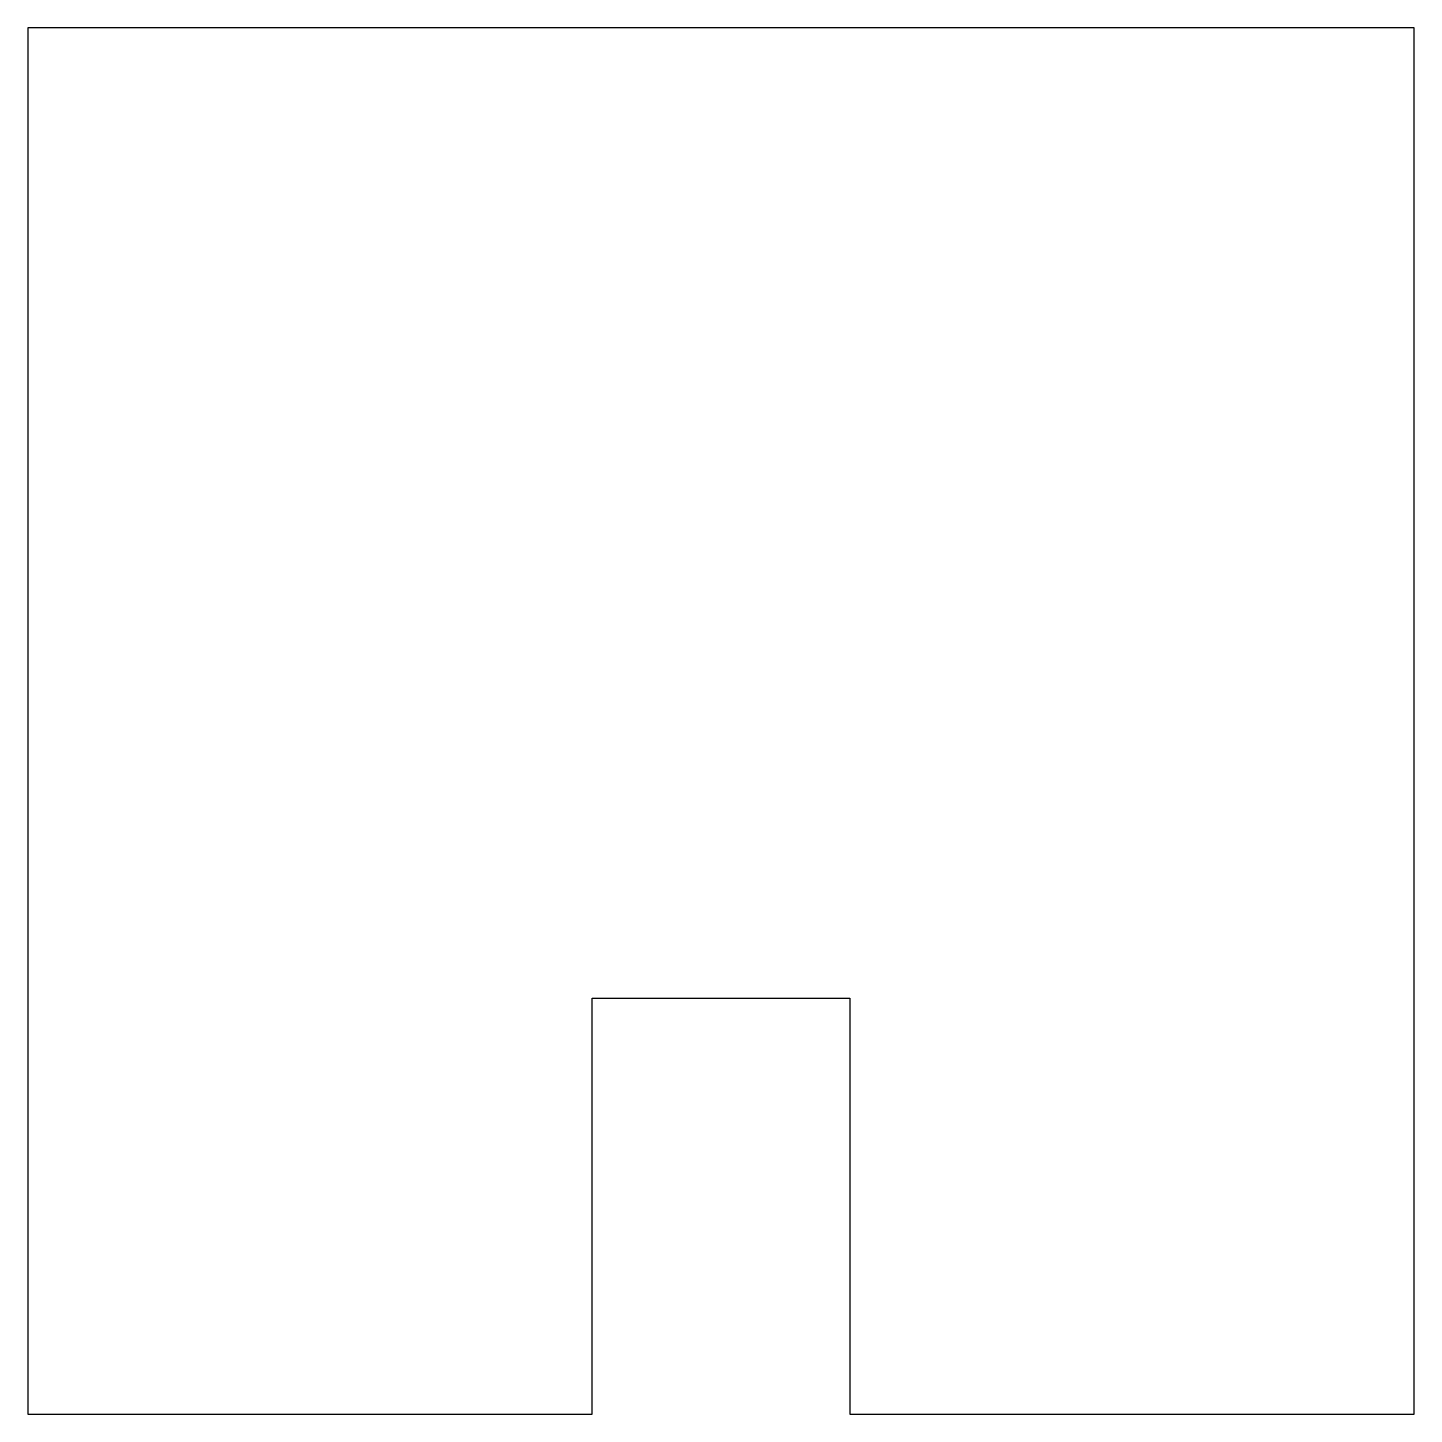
# Model space of a CAD drawing. Header units: millimetres. Extents: x -50 to -15, y 0 to 35.
import ezdxf

# ---------------------------------------------------------------- set-up
doc = ezdxf.new("R2010")
doc.units = ezdxf.units.MM

msp = doc.modelspace()

# ---------------------------------------------------------------- linework, layer by layer
msp.add_lwpolyline([(-50, 35), (-50, 0), (-35.75, 0), (-35.75, 10.5), (-29.25, 10.5), (-29.25, 0), (-15, 0), (-15, 35)], close=True)

doc.saveas('drawing.dxf')
